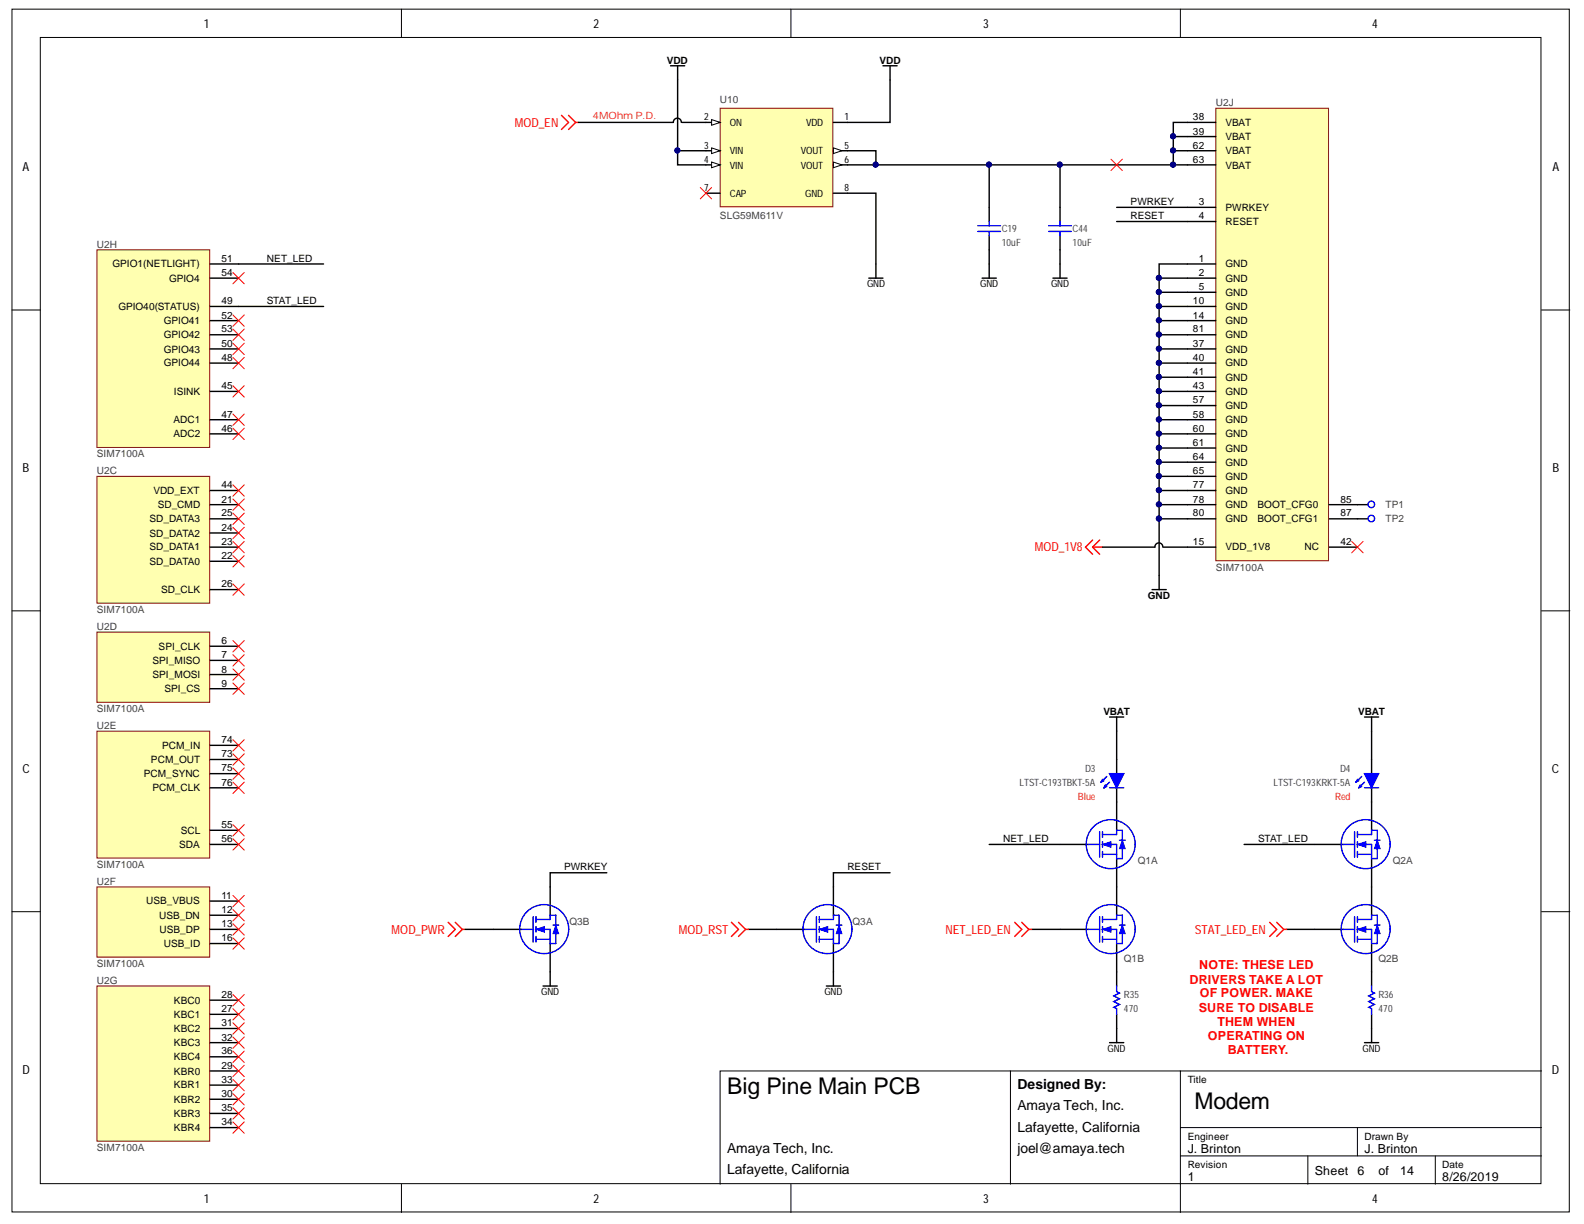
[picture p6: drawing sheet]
<svg xmlns="http://www.w3.org/2000/svg" width="279mm" height="216mm" viewBox="0 0 279 216" stroke-linecap="round" stroke-linejoin="round" font-family="sans-serif">
<defs><g id="words">
<g font-size="4.1">
<text x="128.3" y="193">Big Pine Main PCB</text>
<text x="210.7" y="195.5">Modem</text>
</g>
<g font-size="2.5">
<text x="179.5" y="195.9">Amaya Tech, Inc.</text>
<text x="179.5" y="192.2">Designed By:</text>
<text x="128.3" y="203.4">Amaya Tech, Inc.</text>
<text x="179.5" y="203.4">joel@amaya.tech</text>
<text x="179.5" y="199.6">Lafayette, California</text>
<text x="128.3" y="207.1">Lafayette, California</text>
</g>
<g font-size="2.2">
<text x="35.9" y="4.9">1</text>
<text x="104.7" y="4.9">2</text>
<text x="173.4" y="4.9">3</text>
<text x="242" y="4.9">4</text>
<text x="4" y="30.2">A</text>
<text x="273.8" y="30.2">A</text>
<text x="4" y="83.2">B</text>
<text x="273.8" y="83.2">B</text>
<text x="4" y="136.3">C</text>
<text x="273.7" y="136.3">C</text>
<text x="4" y="189.4">D</text>
<text x="273.7" y="189.4">D</text>
<text x="209.5" y="203.4">J. Brinton</text>
<text x="240.7" y="203.4">J. Brinton</text>
<text x="209.5" y="208.4">1</text>
<text x="231.9" y="207.2">Sheet</text>
<text x="239.4" y="207.2">6</text>
<text x="243.1" y="207.2">of</text>
<text x="246.9" y="207.2">14</text>
<text x="254.4" y="208.4">8/26/2019</text>
<text x="35.9" y="212.2">1</text>
<text x="104.7" y="212.2">2</text>
<text x="173.4" y="212.2">3</text>
<text x="242" y="212.2">4</text>
</g>
<g font-size="2.2" fill="#f00">
<text x="90.8" y="22.4">MOD_EN</text>
<text x="182.5" y="97.3">MOD_1V8</text>
<text x="69.1" y="164.7">MOD_PWR</text>
<text x="119.7" y="164.7">MOD_RST</text>
<text x="166.8" y="164.7">NET_LED_EN</text>
<text x="210.8" y="164.7">STAT_LED_EN</text>
<text x="209.8" y="173.5">DRIVERS TAKE A LOT</text>
<text x="211.5" y="170.9">NOTE: THESE LED</text>
<text x="211.4" y="178.5">SURE TO DISABLE</text>
<text x="211.6" y="175.9">OF POWER. MAKE</text>
<text x="213" y="183.5">OPERATING ON</text>
<text x="214.7" y="180.9">THEM WHEN</text>
<text x="216.6" y="185.9">BATTERY.</text>
</g>
<g font-size="1.8">
<text x="117.6" y="11.2">VDD</text>
<text x="155.1" y="11.2">VDD</text>
<text x="124.2" y="21.2">2</text>
<text x="128.8" y="22.2">ON</text>
<text x="142.2" y="22.2">VDD</text>
<text x="149" y="21.2">1</text>
<text x="210.4" y="21.2">38</text>
<text x="210.4" y="23.7">39</text>
<text x="216.2" y="22.2">VBAT</text>
<text x="124.2" y="28.7">4</text>
<text x="124.2" y="26.2">3</text>
<text x="128.8" y="29.7">VIN</text>
<text x="128.8" y="27.2">VIN</text>
<text x="141.3" y="29.7">VOUT</text>
<text x="141.3" y="27.2">VOUT</text>
<text x="149" y="28.7">6</text>
<text x="149" y="26.2">5</text>
<text x="210.4" y="26.2">62</text>
<text x="210.4" y="28.7">63</text>
<text x="216.2" y="24.7">VBAT</text>
<text x="216.2" y="27.2">VBAT</text>
<text x="216.2" y="29.7">VBAT</text>
<text x="124.2" y="33.7">7</text>
<text x="128.8" y="34.7">CAP</text>
<text x="142" y="34.7">GND</text>
<text x="149" y="33.7">8</text>
<text x="199.4" y="36.2">PWRKEY</text>
<text x="199.4" y="38.7">RESET</text>
<text x="211.4" y="36.2">3</text>
<text x="211.4" y="38.7">4</text>
<text x="216.2" y="37.2">PWRKEY</text>
<text x="216.2" y="39.7">RESET</text>
<text x="19.9" y="47.2">GPIO1(NETLIGHT)</text>
<text x="39.1" y="46.2">51</text>
<text x="47.1" y="46.2">NET_LED</text>
<text x="211.4" y="46.2">1</text>
<text x="216.2" y="47.2">GND</text>
<text x="29.8" y="49.7">GPIO4</text>
<text x="39.1" y="53.7">49</text>
<text x="39.1" y="48.7">54</text>
<text x="47.1" y="53.7">STAT_LED</text>
<text x="152.9" y="50.7">GND</text>
<text x="172.9" y="50.7">GND</text>
<text x="185.4" y="50.7">GND</text>
<text x="210.4" y="53.7">10</text>
<text x="211.4" y="48.7">2</text>
<text x="211.4" y="51.2">5</text>
<text x="216.2" y="49.7">GND</text>
<text x="216.2" y="52.1">GND</text>
<text x="20.9" y="54.7">GPIO40(STATUS)</text>
<text x="28.9" y="57.2">GPIO41</text>
<text x="28.9" y="59.7">GPIO42</text>
<text x="39.1" y="56.2">52</text>
<text x="39.1" y="58.6">53</text>
<text x="210.4" y="56.2">14</text>
<text x="210.4" y="58.6">81</text>
<text x="216.2" y="54.7">GND</text>
<text x="216.2" y="57.2">GND</text>
<text x="216.2" y="59.7">GND</text>
<text x="28.9" y="64.6">GPIO44</text>
<text x="28.9" y="62.2">GPIO43</text>
<text x="39.1" y="63.6">48</text>
<text x="39.1" y="61.2">50</text>
<text x="210.4" y="61.2">37</text>
<text x="210.4" y="63.6">40</text>
<text x="216.2" y="62.2">GND</text>
<text x="216.2" y="64.6">GND</text>
<text x="30.7" y="69.6">ISINK</text>
<text x="39.1" y="68.7">45</text>
<text x="210.4" y="66.2">41</text>
<text x="210.4" y="68.7">43</text>
<text x="210.4" y="71.2">57</text>
<text x="216.2" y="67.2">GND</text>
<text x="216.2" y="69.6">GND</text>
<text x="30.6" y="77.2">ADC2</text>
<text x="30.6" y="74.6">ADC1</text>
<text x="39.1" y="76.1">46</text>
<text x="39.1" y="73.7">47</text>
<text x="210.4" y="73.7">58</text>
<text x="210.4" y="76.1">60</text>
<text x="216.2" y="72.2">GND</text>
<text x="216.2" y="74.6">GND</text>
<text x="216.2" y="77.2">GND</text>
<text x="210.4" y="78.7">61</text>
<text x="210.4" y="81.1">64</text>
<text x="210.4" y="83.7">65</text>
<text x="216.2" y="79.7">GND</text>
<text x="216.2" y="82.1">GND</text>
<text x="27.1" y="87.1">VDD_EXT</text>
<text x="27.8" y="89.7">SD_CMD</text>
<text x="39.1" y="88.6">21</text>
<text x="39.1" y="86.1">44</text>
<text x="210.4" y="86.1">77</text>
<text x="210.4" y="88.6">78</text>
<text x="216.2" y="84.7">GND</text>
<text x="216.2" y="87.1">GND</text>
<text x="216.2" y="89.7">GND</text>
<text x="221.8" y="89.7">BOOT_CFG0</text>
<text x="236.5" y="88.6">85</text>
<text x="26.4" y="94.6">SD_DATA2</text>
<text x="26.4" y="92.1">SD_DATA3</text>
<text x="39.1" y="93.6">24</text>
<text x="39.1" y="91.1">25</text>
<text x="210.4" y="91.1">80</text>
<text x="216.2" y="92.1">GND</text>
<text x="221.8" y="92.1">BOOT_CFG1</text>
<text x="236.5" y="91.1">87</text>
<text x="26.4" y="99.6">SD_DATA0</text>
<text x="26.4" y="97.1">SD_DATA1</text>
<text x="39.1" y="98.6">22</text>
<text x="39.1" y="96.2">23</text>
<text x="210.4" y="96.2">15</text>
<text x="216.2" y="97.1">VDD_1V8</text>
<text x="230.1" y="97.1">NC</text>
<text x="236.5" y="96.2">42</text>
<text x="28.4" y="104.6">SD_CLK</text>
<text x="39.1" y="103.6">26</text>
<text x="202.5" y="105.6">GND</text>
<text x="39.1" y="113.6">6</text>
<text x="26.9" y="117.1">SPI_MISO</text>
<text x="26.9" y="119.6">SPI_MOSI</text>
<text x="28" y="114.6">SPI_CLK</text>
<text x="39.1" y="116.1">7</text>
<text x="39.1" y="118.6">8</text>
<text x="29" y="122.1">SPI_CS</text>
<text x="39.1" y="121.1">9</text>
<text x="39.1" y="131.1">74</text>
<text x="194.6" y="126.1">VBAT</text>
<text x="239.6" y="126.1">VBAT</text>
<text x="25.4" y="137.1">PCM_SYNC</text>
<text x="26.6" y="134.6">PCM_OUT</text>
<text x="28.6" y="132.1">PCM_IN</text>
<text x="39.1" y="133.6">73</text>
<text x="39.1" y="136">75</text>
<text x="26.9" y="139.6">PCM_CLK</text>
<text x="39.1" y="138.6">76</text>
<text x="31.6" y="149.6">SDA</text>
<text x="31.9" y="147">SCL</text>
<text x="39.1" y="146.1">55</text>
<text x="39.1" y="148.6">56</text>
<text x="176.9" y="148.6">NET_LED</text>
<text x="221.9" y="148.6">STAT_LED</text>
<text x="99.5" y="153.5">PWRKEY</text>
<text x="149.5" y="153.5">RESET</text>
<text x="25.8" y="159.5">USB_VBUS</text>
<text x="39.1" y="158.5">11</text>
<text x="39.1" y="161.1">12</text>
<text x="28.1" y="162.1">USB_DN</text>
<text x="28.2" y="164.5">USB_DP</text>
<text x="28.9" y="167.1">USB_ID</text>
<text x="39.1" y="163.5">13</text>
<text x="39.1" y="166">16</text>
<text x="30.7" y="179.6">KBC1</text>
<text x="30.7" y="177">KBC0</text>
<text x="39.1" y="178.6">27</text>
<text x="39.1" y="176">28</text>
<text x="95.4" y="175.5">GND</text>
<text x="145.4" y="175.5">GND</text>
<text x="30.7" y="182">KBC2</text>
<text x="30.7" y="184.6">KBC3</text>
<text x="39.1" y="181">31</text>
<text x="39.1" y="183.5">32</text>
<text x="39.1" y="186">36</text>
<text x="195.4" y="185.6">GND</text>
<text x="240.4" y="185.6">GND</text>
<text x="30.7" y="189.5">KBR0</text>
<text x="30.7" y="192">KBR1</text>
<text x="30.7" y="187">KBC4</text>
<text x="39.1" y="188.5">29</text>
<text x="39.1" y="191.1">33</text>
<text x="209.5" y="191.1">Title</text>
<text x="30.7" y="194.5">KBR2</text>
<text x="30.7" y="197">KBR3</text>
<text x="39.1" y="193.5">30</text>
<text x="39.1" y="196">35</text>
<text x="30.7" y="199.5">KBR4</text>
<text x="39.1" y="198.5">34</text>
<text x="209.5" y="201">Engineer</text>
<text x="240.7" y="201">Drawn By</text>
<text x="209.5" y="206">Revision</text>
<text x="254.4" y="206">Date</text>
</g>
<g font-size="1.8" fill="#ee0e22">
<text x="104.5" y="21">4MOhm P.D.</text>
<text x="190.1" y="141.1">Blue</text>
<text x="235.5" y="141.1">Red</text>
</g>
<g font-size="1.8" fill="#434343">
<text x="127" y="18.2">U10</text>
<text x="214.5" y="18.7">U2J</text>
<text x="127" y="38.7">SLG59M611V</text>
<text x="176.7" y="41">C19</text>
<text x="189.2" y="41">C44</text>
<text x="17.1" y="43.7">U2H</text>
<text x="176.7" y="43.4">10uF</text>
<text x="189.2" y="43.4">10uF</text>
<text x="17.1" y="83.7">U2C</text>
<text x="17.1" y="80.6">SIM7100A</text>
<text x="244.4" y="89.7">TP1</text>
<text x="244.4" y="92.1">TP2</text>
<text x="214.5" y="100.6">SIM7100A</text>
<text x="17.1" y="108.1">SIM7100A</text>
<text x="17.1" y="111.1">U2D</text>
<text x="17.1" y="125.6">SIM7100A</text>
<text x="17.1" y="128.6">U2E</text>
<text x="191.4" y="136.1">D3</text>
<text x="236.4" y="136.1">D4</text>
<text x="179.8" y="138.6">LTST-C193TBKT-5A</text>
<text x="224.6" y="138.6">LTST-C193KRKT-5A</text>
<text x="17.1" y="153">SIM7100A</text>
<text x="200.7" y="152.4">Q1A</text>
<text x="245.7" y="152.4">Q2A</text>
<text x="17.1" y="156.1">U2F</text>
<text x="100.4" y="163.2">Q3B</text>
<text x="150.4" y="163.2">Q3A</text>
<text x="17.1" y="170.5">SIM7100A</text>
<text x="17.1" y="173.6">U2G</text>
<text x="198.3" y="169.8">Q1B</text>
<text x="243.1" y="169.8">Q2B</text>
<text x="198.3" y="178.6">470</text>
<text x="198.3" y="176">R35</text>
<text x="243.1" y="178.6">470</text>
<text x="243.1" y="176">R36</text>
<text x="17.1" y="203">SIM7100A</text>
</g>
</g></defs>
<g fill="#fff" stroke="#000" stroke-width=".18">
<path d="M2.1 1.6h274.7v212.2h-274.7z"/>
<path d="M7.1 6.6h264.7v202.2h-264.7z"/>
</g>
<g fill="none" stroke="#000" stroke-width=".18">
<path d="M70.8 1.6v5M139.5 1.6v5M208.2 1.6v5M2.1 54.7h5M271.9 54.7h5M2.1 107.7h5M271.9 107.7h5M2.1 160.8h5M271.9 160.8h5M178.2 188.9h-51.2v20M208.2 188.9h-30v20M208.2 198.9h63.7"/>
<path d="M239.4 198.9v5M271.9 188.9h-63.7v25M70.8 208.9v5M139.5 208.9v5M208.2 203.9h63.7M230.7 203.9v5M253.2 203.9v5"/>
</g>
<path d="M17.1 84h19.9v22.4h-19.9z" fill="#ffffb0" stroke="#800000" stroke-width=".18"/>
<path d="M37.1 89h5M37.1 99h5M37.1 96.5h5M37.1 94h5M37.1 91.5h5M37.1 86.5h5M37.1 104h5" fill="none" stroke="#000" stroke-width=".25"/>
<path d="M17.1 111.5h19.9v12.4h-19.9z" fill="#ffffb0" stroke="#800000" stroke-width=".18"/>
<path d="M37.1 114h5M37.1 116.5h5M37.1 119h5M37.1 121.5h5" fill="none" stroke="#000" stroke-width=".25"/>
<path d="M17.1 129h19.9v22.3h-19.9z" fill="#ffffb0" stroke="#800000" stroke-width=".18"/>
<path d="M37.1 134h5M37.1 131.5h5M37.1 136.5h5M37.1 139h5M37.1 146.5h5M37.1 149h5" fill="none" stroke="#000" stroke-width=".25"/>
<path d="M17.1 156.4h19.9v12.4h-19.9z" fill="#ffffb0" stroke="#800000" stroke-width=".18"/>
<path d="M37.1 158.9h5M37.1 161.4h5M37.1 163.9h5M37.1 166.4h5" fill="none" stroke="#000" stroke-width=".25"/>
<path d="M17.1 173.9h19.9v27.4h-19.9z" fill="#ffffb0" stroke="#800000" stroke-width=".18"/>
<path d="M37.1 178.9h5M37.1 176.4h5M37.1 188.9h5M37.1 193.9h5M37.1 181.4h5M37.1 183.9h5M37.1 191.4h5M37.1 198.9h5M37.1 196.4h5M37.1 186.4h5" fill="none" stroke="#000" stroke-width=".25"/>
<path d="M17.1 44.1h19.9v34.8h-19.9z" fill="#ffffb0" stroke="#800000" stroke-width=".18"/>
<path d="M37.1 54.1h5M37.1 46.6h5M37.1 56.6h5M37.1 59.1h5M37.1 49.1h5M37.1 64h5M37.1 61.5h5M37.1 69h5M37.1 76.5h5M37.1 74h5" fill="none" stroke="#000" stroke-width=".25"/>
<path d="M214.5 19.1h19.8v79.8h-19.8z" fill="#ffffb0" stroke="#800000" stroke-width=".18"/>
<g fill="none" stroke="#000" stroke-width=".25">
<path d="M118.3 11.6h2.5M119.5 11.6v2.5M174.5 36.6v2.5M209.5 36.6h5M209.5 39.1h5M209.5 21.6h5M209.5 24.1h5M209.5 26.6h5M209.5 29.1h5M173.2 49.1h2.5M174.5 41.6v2.5M174.5 46.6v2.5"/>
<path d="M209.5 46.6h5M209.5 49.1h5M209.5 51.6h5M209.5 54.1h5M209.5 56.6h5M209.5 59.1h5M209.5 61.5h5M209.5 64h5M209.5 66.5h5M209.5 69h5M209.5 71.5h5M209.5 74h5"/>
<path d="M209.5 76.5h5M209.5 79h5M209.5 96.5h5M209.5 81.5h5M209.5 84h5M209.5 86.5h5M209.5 89h5M209.5 91.5h5M234.4 96.5h5M234.4 89h6.9M234.4 91.5h6.9M203.2 104h2.5"/>
<path d="M204.5 101.5v2.5"/>
</g>
<g fill="none" stroke="#00f" stroke-width=".25">
<path d="M172.5 39.8h4M174.5 39.1v.7M172.5 40.8h4M174.5 40.8v.8"/>
<circle cx="241.9" cy="91.5" r=".57"/>
<circle cx="241.9" cy="89" r=".57"/>
</g>
<path d="M238.4 95.5l2 2M240.4 95.5l-2 2" fill="none" stroke="#f00" stroke-width=".18"/>
<path d="M127 19.1h19.9v17.4h-19.9z" fill="#ffffb0" stroke="#800000" stroke-width=".18"/>
<path d="M147 34.1h2.5M147 29.1h2.5" fill="none" stroke="#000" stroke-width=".25"/>
<path d="M147 28.6l1.5 .5-1.5 .5z" fill="#fff"/>
<path d="M147 28.6l1.5 .5-1.5 .5z" fill="none" stroke="#000" stroke-width=".18"/>
<path d="M147 26.6h2.5" fill="none" stroke="#000" stroke-width=".25"/>
<path d="M147 26.1l1.5 .5-1.5 .5z" fill="#fff"/>
<path d="M147 26.1l1.5 .5-1.5 .5z" fill="none" stroke="#000" stroke-width=".18"/>
<path d="M124.5 34.1h2.5M124.5 29.1h2.5M147 21.6h2.5" fill="none" stroke="#000" stroke-width=".25"/>
<path d="M125.5 28.6l1.5 .5-1.5 .5z" fill="#fff"/>
<path d="M125.5 28.6l1.5 .5-1.5 .5z" fill="none" stroke="#000" stroke-width=".18"/>
<path d="M124.5 26.6h2.5" fill="none" stroke="#000" stroke-width=".25"/>
<path d="M125.5 26.1l1.5 .5-1.5 .5z" fill="#fff"/>
<path d="M125.5 26.1l1.5 .5-1.5 .5z" fill="none" stroke="#000" stroke-width=".18"/>
<path d="M124.5 21.6h2.5" fill="none" stroke="#000" stroke-width=".25"/>
<path d="M125.5 21.1l1.5 .5-1.5 .5z" fill="#fff"/>
<path d="M125.5 21.1l1.5 .5-1.5 .5z" fill="none" stroke="#000" stroke-width=".18"/>
<g fill="none" stroke="#f00" stroke-width=".18">
<path d="M123.5 33.1l2 2M125.5 33.1l-2 2M41.1 58.1l2 1.9M41.1 55.6l2 2M41.1 48.1l2 2M43.1 58.1l-2 1.9M43.1 55.6l-2 2M43.1 48.1l-2 2M41.1 68l2 2M41.1 73l2 2M41.1 75.5l2 2M41.1 63l2 2"/>
<path d="M41.1 60.5l2 2M43.1 68l-2 2M43.1 73l-2 2M43.1 75.5l-2 2M43.1 63l-2 2M43.1 60.5l-2 2M41.1 98l2 2M41.1 95.5l2 2M41.1 93l2 2M41.1 90.5l2 2M41.1 88l2 2M41.1 85.5l2 2"/>
<path d="M43.1 98l-2 2M43.1 95.5l-2 2M43.1 93l-2 2M43.1 90.5l-2 2M43.1 88l-2 2M43.1 85.5l-2 2M41.1 118l2 2M41.1 115.5l2 2M41.1 113l2 2M41.1 103l2 2M43.1 118l-2 2M43.1 115.5l-2 2"/>
<path d="M43.1 113l-2 2M43.1 103l-2 2M41.1 138l2 2M41.1 135.5l2 2M41.1 133l2 2M41.1 130.5l2 2M41.1 120.5l2 2M43.1 138l-2 2M43.1 135.5l-2 2M43.1 133l-2 2M43.1 130.5l-2 2M43.1 120.5l-2 2"/>
<path d="M41.1 157.9l2 2M41.1 148l2 1.9M41.1 145.5l2 2M43.1 157.9l-2 2M43.1 148l-2 1.9M43.1 145.5l-2 2M41.1 177.9l2 2M41.1 175.4l2 2M41.1 165.4l2 2M41.1 162.9l2 2M41.1 160.4l2 2M43.1 177.9l-2 2"/>
<path d="M43.1 175.4l-2 2M43.1 165.4l-2 2M43.1 162.9l-2 2M43.1 160.4l-2 2M41.1 197.9l2 2M41.1 195.4l2 2M41.1 192.9l2 2M41.1 190.4l2 2M41.1 187.9l2 2M41.1 185.4l2 2M41.1 182.9l2 2M41.1 180.4l2 2"/>
<path d="M43.1 197.9l-2 2M43.1 195.4l-2 2M43.1 192.9l-2 2M43.1 190.4l-2 2M43.1 187.9l-2 2M43.1 185.4l-2 2M43.1 182.9l-2 2M43.1 180.4l-2 2"/>
</g>
<path d="M155.7 11.6h2.5M157 11.6v2.5M153.2 49.1h2.5M154.5 46.6v2.5M197 134v2.5M197 139v2.5M195.7 183.9h2.5M197 181.4v2.5" fill="none" stroke="#000" stroke-width=".25"/>
<path d="M99 20.3l1.3 1.3-1.3 1.2M100.3 20.3l1.2 1.3M101.5 21.6l-1.2 1.2M101.5 21.6h.5M79.1 162.7l1.2 1.2-1.2 1.3M80.3 162.7l1.3 1.2M81.6 163.9l-1.3 1.3M81.6 163.9h.5" fill="none" stroke="#f00" stroke-width=".25"/>
<path d="M194.5 137.5l-.3 .5M194.7 137.7l-.5 .3M195 138.5l-.3 .5M195.2 137l-1 1M195.2 138.7l-.5 .3M195.7 139h2.5M195.7 138l-1 1" fill="none" stroke="#00f" stroke-width=".25"/>
<path d="M195.7 136.5h2.5l-1.2 2.5z" fill="#00f"/>
<path d="M195.7 136.5h2.5l-1.2 2.5zM239.4 137.5l-.2 .5M239.7 137.7l-.5 .3M239.9 138.5l-.2 .5M240.2 137l-1 1M240.2 138.7l-.5 .3M240.7 139h2.5M240.7 138l-1 1" fill="none" stroke="#00f" stroke-width=".25"/>
<path d="M241.9 134v2.5M241.9 139v2.5" fill="none" stroke="#000" stroke-width=".25"/>
<path d="M240.7 136.5h2.5l-1.3 2.5z" fill="#00f"/>
<path d="M240.7 136.5h2.5l-1.3 2.5zM236.9 163.9h2M238.9 161.7v4.5M239.4 163.9h2.5v2.5M239.4 165.7h2.5M239.4 161.7v1M239.4 163.4v1M239.4 165.2v1M241.9 161.4v.8h-2.5" fill="none" stroke="#00f" stroke-width=".25"/>
<path d="M241.9 156.4v5M231.9 163.9h5M241.9 166.4v5" fill="none" stroke="#000" stroke-width=".25"/>
<path d="M242.9 163.2l.5 1.5h-1z" fill="#00f"/>
<path d="M242.9 163.2l.5 1.5h-1z" fill="none" stroke="#00f" stroke-width=".18"/>
<g fill="none" stroke="#00f" stroke-width=".25">
<path d="M241.9 161.4h1v1.8M242.4 163.2h1M242.9 164.7v1.7h-1"/>
<circle cx="240.9" cy="163.9" r="4.3"/>
</g>
<path d="M239.4 163.9l1.5-.5v1z" fill="#00f"/>
<path d="M239.4 163.9l1.5-.5v1z" fill="none" stroke="#00f" stroke-width=".18"/>
<path d="M231.9 149h5M241.9 141.5v5M241.9 151.4v5" fill="none" stroke="#000" stroke-width=".25"/>
<path d="M236.9 149h2M238.9 146.7v4.5M239.4 149h2.5v2.4M239.4 150.7h2.5M239.4 146.7v1M239.4 148.5v.9M239.4 150.2v1M241.9 146.5v.7h-2.5" fill="none" stroke="#00f" stroke-width=".25"/>
<path d="M242.9 148.2l.5 1.5h-1z" fill="#00f"/>
<path d="M242.9 148.2l.5 1.5h-1z" fill="none" stroke="#00f" stroke-width=".18"/>
<g fill="none" stroke="#00f" stroke-width=".25">
<path d="M241.9 146.5h1v1.7M242.4 148.2h1M242.9 149.7v1.7h-1"/>
<circle cx="240.9" cy="148.9" r="4.3"/>
</g>
<path d="M239.4 149l1.5-.5v.9z" fill="#00f"/>
<path d="M239.4 149l1.5-.5v.9z" fill="none" stroke="#00f" stroke-width=".18"/>
<path d="M197 156.4v5M187 163.9h5M197 166.4v5" fill="none" stroke="#000" stroke-width=".25"/>
<path d="M192 163.9h2M194 161.7v4.5M194.5 163.9h2.5v2.5M194.5 165.7h2.5M194.5 161.7v1M194.5 163.4v1M194.5 165.2v1M197 161.4v.8h-2.5" fill="none" stroke="#00f" stroke-width=".25"/>
<path d="M198 163.2l.5 1.5h-1z" fill="#00f"/>
<path d="M198 163.2l.5 1.5h-1z" fill="none" stroke="#00f" stroke-width=".18"/>
<g fill="none" stroke="#00f" stroke-width=".25">
<path d="M197 161.4h1v1.8M197.5 163.2h1M198 164.7v1.7h-1"/>
<circle cx="195.9" cy="163.9" r="4.3"/>
</g>
<path d="M194.5 163.9l1.5-.5v1z" fill="#00f"/>
<path d="M194.5 163.9l1.5-.5v1z" fill="none" stroke="#00f" stroke-width=".18"/>
<path d="M187 149h5M197 141.5v5M197 151.4v5" fill="none" stroke="#000" stroke-width=".25"/>
<path d="M192 149h2M194 146.7v4.5M194.5 149h2.5v2.4M194.5 150.7h2.5M194.5 146.7v1M194.5 148.5v.9M194.5 150.2v1M197 146.5v.7h-2.5" fill="none" stroke="#00f" stroke-width=".25"/>
<path d="M198 148.2l.5 1.5h-1z" fill="#00f"/>
<path d="M198 148.2l.5 1.5h-1z" fill="none" stroke="#00f" stroke-width=".18"/>
<g fill="none" stroke="#00f" stroke-width=".25">
<path d="M197 146.5h1v1.7M197.5 148.2h1M198 149.7v1.7h-1"/>
<circle cx="195.9" cy="148.9" r="4.3"/>
</g>
<path d="M194.5 149l1.5-.5v.9z" fill="#00f"/>
<path d="M194.5 149l1.5-.5v.9z" fill="none" stroke="#00f" stroke-width=".18"/>
<g fill="none" stroke="#000" stroke-width=".25">
<path d="M119.5 14.1v12.5M157 14.1v7.5h-7.5M102 21.6h16.8M120.2 21.6a.7 .7 0 0 0-.7-.8 .7 .7 0 0 0-.7 .8M120.3 21.6h4.2M124.5 26.6h-5v2.5h5M149.5 26.6h5v2.5M149.5 34.1h5v12.5M149.5 29.1h25v7.5M174.5 29.1h35M209.5 26.6h-2.5v2.5M209.5 24.1h-2.5v2.5"/>
<path d="M209.5 21.6h-2.5v2.5M42.1 46.6h15M42.1 54.1h15M174.5 44.1v2.5M209.5 59.1h-5v2.4M209.5 56.6h-5v2.5M209.5 54.1h-5v2.5M209.5 51.6h-5v2.5M209.5 49.1h-5v2.5M209.5 46.6h-5v2.5M209.5 79h-5v2.5M209.5 76.5h-5v2.5"/>
<path d="M209.5 74h-5v2.5M209.5 71.5h-5v2.5M209.5 69h-5v2.5M209.5 66.5h-5v2.5M209.5 64h-5v2.5M209.5 61.5h-5v2.5M205.1 96.5a.7 .7 0 0 0-.7-.7 .7 .7 0 0 0-.7 .7h-9.2M205.2 96.5h4.3M209.5 91.5h-5v10M209.5 89h-5v2.5M209.5 86.5h-5v2.5M209.5 84h-5v2.5"/>
<path d="M209.5 81.5h-5v2.5M195.7 126.5h2.5M197 126.5v7.5M240.7 126.5h2.5M241.9 126.5v7.5M97 156.4v5M174.5 149h12.5M219.4 149h12.5M87 163.9h5M97 166.4v5M182 163.9h5M226.9 163.9h5"/>
<path d="M240.7 183.9h2.5M241.9 181.4v2.5"/>
</g>
<g fill="#000080" stroke="#000080" stroke-width=".18">
<circle cx="204.4" cy="91.5" r=".45"/>
<circle cx="204.4" cy="89" r=".45"/>
<circle cx="204.4" cy="86.5" r=".45"/>
<circle cx="204.4" cy="84" r=".45"/>
<circle cx="204.4" cy="81.5" r=".45"/>
<circle cx="204.4" cy="79" r=".45"/>
<circle cx="204.4" cy="76.5" r=".45"/>
<circle cx="204.4" cy="74" r=".45"/>
<circle cx="204.4" cy="71.5" r=".45"/>
<circle cx="204.4" cy="69" r=".45"/>
<circle cx="204.4" cy="66.5" r=".45"/>
<circle cx="204.4" cy="64" r=".45"/>
<circle cx="204.4" cy="61.5" r=".45"/>
<circle cx="204.4" cy="59" r=".45"/>
<circle cx="204.4" cy="56.5" r=".45"/>
<circle cx="204.4" cy="54" r=".45"/>
<circle cx="204.4" cy="51.5" r=".45"/>
<circle cx="204.4" cy="49" r=".45"/>
<circle cx="154.4" cy="29" r=".45"/>
<circle cx="119.5" cy="26.5" r=".45"/>
<circle cx="174.4" cy="29" r=".45"/>
<circle cx="186.9" cy="29" r=".45"/>
<circle cx="206.9" cy="29" r=".45"/>
<circle cx="206.9" cy="26.5" r=".45"/>
<circle cx="206.9" cy="24" r=".45"/>
</g>
<path d="M192.7 96.5l1.3 1.3M192.7 95.3l-1.2 1.2 1.2 1.3M192.7 96.5h1.8M194 95.3l-1.3 1.2M179 162.7l1.2 1.2-1.2 1.3M180.2 162.7l1.3 1.2M181.5 163.9l-1.3 1.3M181.5 163.9h.5M223.9 162.7l1.3 1.2-1.3 1.3M225.2 162.7l1.2 1.2M226.4 163.9h.5M226.4 163.9l-1.2 1.3" fill="none" stroke="#f00" stroke-width=".25"/>
<path d="M92 163.9h2M94 161.7v4.5M94.5 163.9h2.5v2.5M94.5 165.7h2.5M94.5 161.7v1M94.5 163.4v1M94.5 165.2v1M97 161.4v.8h-2.5" fill="none" stroke="#00f" stroke-width=".25"/>
<path d="M98 163.2l.5 1.5h-1z" fill="#00f"/>
<path d="M98 163.2l.5 1.5h-1z" fill="none" stroke="#00f" stroke-width=".18"/>
<g fill="none" stroke="#00f" stroke-width=".25">
<path d="M97 161.4h1v1.8M97.5 163.2h1M98 164.7v1.7h-1"/>
<circle cx="96" cy="163.9" r="4.3"/>
</g>
<path d="M94.5 163.9l1.5-.5v1z" fill="#00f"/>
<path d="M94.5 163.9l1.5-.5v1z" fill="none" stroke="#00f" stroke-width=".18"/>
<path d="M147 156.4v5M137 163.9h5M147 166.4v5" fill="none" stroke="#000" stroke-width=".25"/>
<path d="M142 163.9h2M144 161.7v4.5M144.5 163.9h2.5v2.5M144.5 165.7h2.5M144.5 161.7v1M144.5 163.4v1M144.5 165.2v1M147 161.4v.8h-2.5" fill="none" stroke="#00f" stroke-width=".25"/>
<path d="M148 163.2l.5 1.5h-1z" fill="#00f"/>
<path d="M148 163.2l.5 1.5h-1z" fill="none" stroke="#00f" stroke-width=".18"/>
<g fill="none" stroke="#00f" stroke-width=".25">
<path d="M147 161.4h1v1.8M147.5 163.2h1M148 164.7v1.7h-1"/>
<circle cx="146" cy="163.9" r="4.3"/>
</g>
<path d="M144.5 163.9l1.5-.5v1z" fill="#00f"/>
<path d="M144.5 163.9l1.5-.5v1z" fill="none" stroke="#00f" stroke-width=".18"/>
<g fill="none" stroke="#000" stroke-width=".25">
<path d="M187 29.1v10M197 36.6h12.5M197 39.1h12.5M185.7 49.1h2.5M187 41.6v7.5M107 153.9h-10v2.5M157 153.9h-10v2.5M82.1 163.9h4.9M95.8 173.9h2.5M97 171.4v2.5M132 163.9h5M145.8 173.9h2.5"/>
<path d="M147 171.4v2.5M197 171.4v2.5M197 178.9v2.5M241.9 171.4v2.5M241.9 178.9v2.5"/>
</g>
<path d="M129 162.7l1.3 1.2-1.3 1.3M130.3 162.7l1.2 1.2M131.5 163.9l-1.2 1.3M131.5 163.9h.5" fill="none" stroke="#f00" stroke-width=".25"/>
<path d="M196 28.1l2 2M198 28.1l-2 2" fill="none" stroke="#f00" stroke-width=".18"/>
<path d="M185 39.8h4M187 39.1v.7M185 40.8h4M187 40.8v.8M197 173.9v1l.5 .3-1 .5 1 .5-1 .5 1 .5-1 .5 .5 .2v1M241.9 173.9v1l.5 .3-1 .5 1 .5-1 .5 1 .5-1 .5 .5 .2v1" fill="none" stroke="#00f" stroke-width=".25"/>
<path d="M209.5 168.9h24.8v17.4h-24.8z" fill="#fff" stroke="#fff" stroke-width=".18"/>
<circle cx="186.9" cy="29" r=".45" fill="#000080" stroke="#000080" stroke-width=".18"/>
<use href="#words"/>
</svg>
